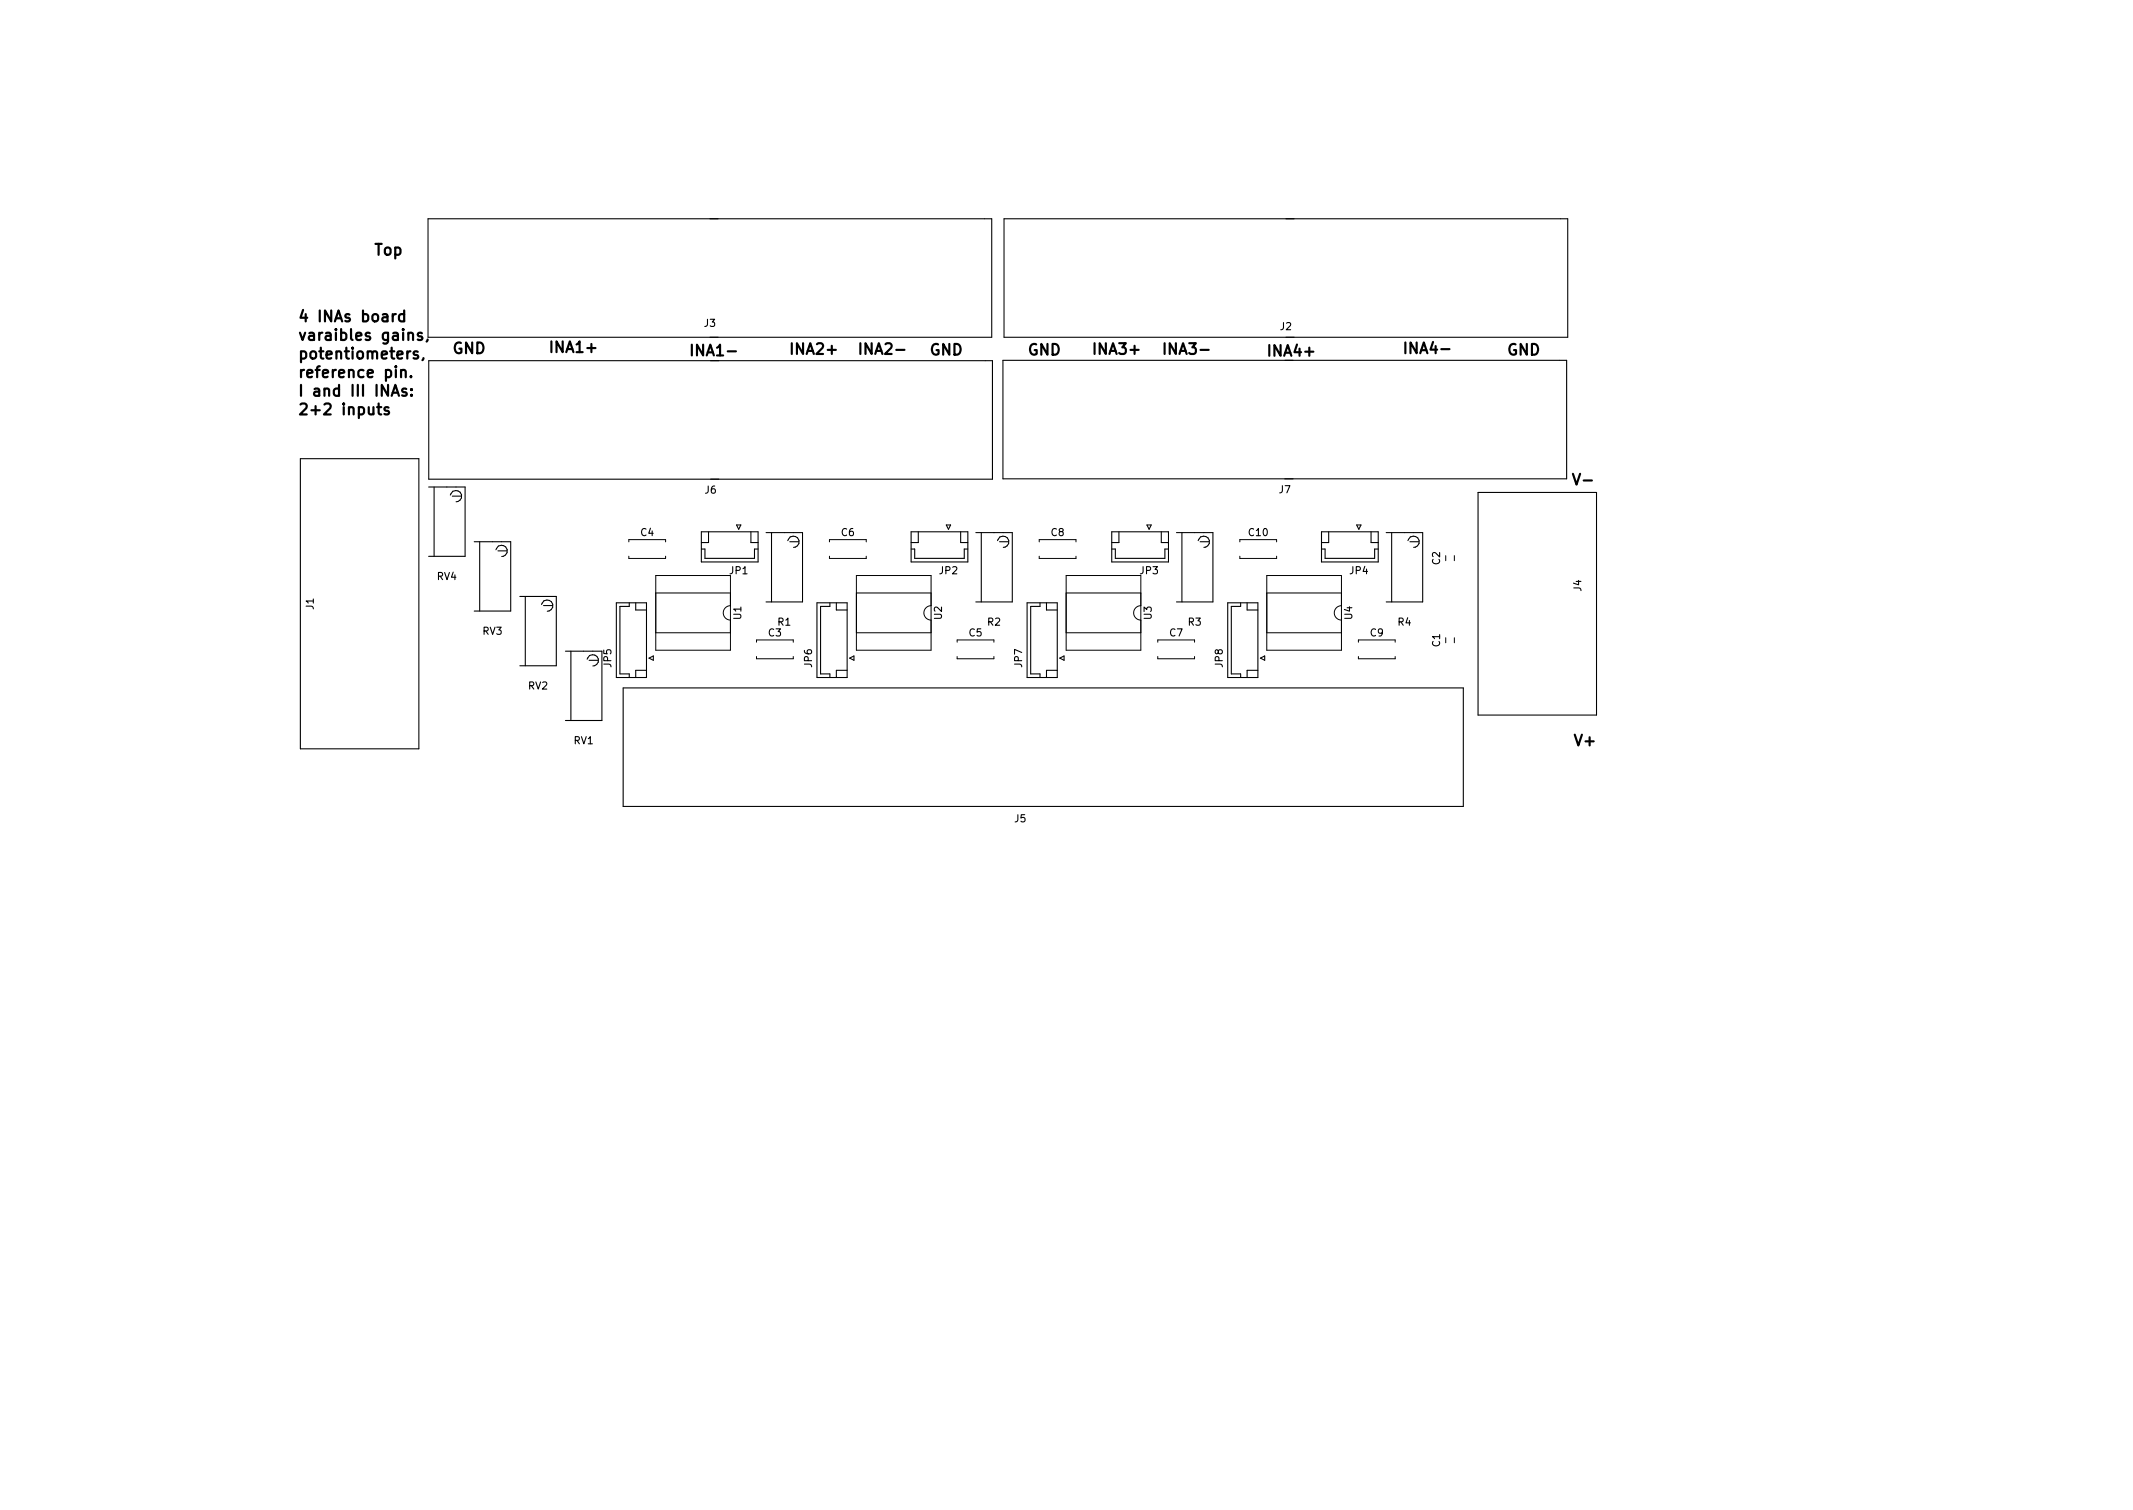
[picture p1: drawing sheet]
<svg xmlns="http://www.w3.org/2000/svg" width="297mm" height="210mm" viewBox="0 0 297 210" stroke-linecap="round" stroke-linejoin="round" font-family="sans-serif">
<defs><g id="words">
<g font-size="2.1">
<text x="52.2" y="35.6">Top</text>
<text x="41.6" y="44.8">4 INAs board</text>
<text x="41.6" y="47.4">varaibles gains,</text>
<text x="41.6" y="50">potentiometers,</text>
<text x="41.6" y="52.6">reference pin.</text>
<text x="63" y="49.3">GND</text>
<text x="76.9" y="49.1">INA1+</text>
<text x="96.7" y="49.6">INA1-</text>
<text x="110.3" y="49.4">INA2+</text>
<text x="120.2" y="49.4">INA2-</text>
<text x="129.5" y="49.5">GND</text>
<text x="143.1" y="49.5">GND</text>
<text x="152.5" y="49.4">INA3+</text>
<text x="162.5" y="49.4">INA3-</text>
<text x="176.8" y="49.6">INA4+</text>
<text x="196.1" y="49.3">INA4-</text>
<text x="209.9" y="49.5">GND</text>
<text x="41.6" y="55.2">I and III INAs:</text>
<text x="41.6" y="57.8">2+2 inputs</text>
<text x="219.4" y="67.5">V-</text>
<text x="219.4" y="103.9">V+</text>
</g>
<g font-size="1.4">
<text x="98.1" y="45.5">J3</text>
<text x="178.3" y="46">J2</text>
<text x="98.2" y="68.7">J6</text>
<text x="178.1" y="68.7">J7</text>
<text x="89.2" y="74.6">C4</text>
<text x="117.2" y="74.6">C6</text>
<text x="146.4" y="74.6">C8</text>
<text x="173.9" y="74.6">C10</text>
<text x="60.9" y="80.8">RV4</text>
<text x="101.6" y="79.9">JP1</text>
<text x="130.8" y="79.9">JP2</text>
<text x="158.8" y="79.9">JP3</text>
<text x="188" y="79.9">JP4</text>
<text x="200.5" y="78.6" transform="rotate(-90 200.5 78.6)">C2</text>
<text x="220.2" y="82.3" transform="rotate(-90 220.2 82.3)">J4</text>
<text x="43.7" y="84.8" transform="rotate(-90 43.7 84.8)">J1</text>
<text x="67.2" y="88.4">RV3</text>
<text x="103.2" y="86.2" transform="rotate(-90 103.2 86.2)">U1</text>
<text x="107" y="88.6">C3</text>
<text x="108.3" y="87.1">R1</text>
<text x="131.2" y="86.2" transform="rotate(-90 131.2 86.2)">U2</text>
<text x="135" y="88.6">C5</text>
<text x="137.5" y="87.1">R2</text>
<text x="160.4" y="86.2" transform="rotate(-90 160.4 86.2)">U3</text>
<text x="162.9" y="88.6">C7</text>
<text x="165.5" y="87.1">R3</text>
<text x="188.3" y="86.2" transform="rotate(-90 188.3 86.2)">U4</text>
<text x="190.8" y="88.6">C9</text>
<text x="194.7" y="87.1">R4</text>
<text x="73.6" y="96">RV2</text>
<text x="85.1" y="92.9" transform="rotate(-90 85.1 92.9)">JP5</text>
<text x="113.1" y="92.9" transform="rotate(-90 113.1 92.9)">JP6</text>
<text x="142.3" y="92.9" transform="rotate(-90 142.3 92.9)">JP7</text>
<text x="170.3" y="92.9" transform="rotate(-90 170.3 92.9)">JP8</text>
<text x="200.5" y="90" transform="rotate(-90 200.5 90)">C1</text>
<text x="79.9" y="103.6">RV1</text>
<text x="141.3" y="114.5">J5</text>
</g>
</g></defs>
<g fill="none" stroke="#000" stroke-width=".3">
<path d="M52.5 56.7h.6M52.7 56.2v1.3l.1 .1 .3 .1M54.1 56.8l-.4-.1-.2 .2 .1 .2 .5 .2 .1 .1-.1 .2-.1 .1-.5-.1M54.5 55.1l.6-1.5 .5 1.5M55.9 51.7a.38 .38 0 0 1 .6 0v.8M56.3 43.8l-.4-.1-.3 .3v.5l.1 .2 .2 .1 .4-.1M56.3 43.2v1.6M56.6 54.2l-.4-.1-.2 .2 .1 .2 .5 .2v.1v.2l-.2 .1-.4-.1M57.2 52.4l.1 .1h-.1v-.1v.1M57.3 55h.1l-.1 .1-.1-.1h.1v.1M57.3 54.2h.1l-.1 .1-.1-.1h.1v.1M58.2 49l-.4-.1-.2 .2 .1 .3 .5 .1v.1v.3h-.2h-.4"/>
<path d="M58.8 46.4l-.4-.1-.2 .2v.3l.6 .1v.2v.2h-.2h-.4M59 49.9l-.2 .3M59.6 47.3l-.2 .3"/>
</g>
<g fill="none" stroke="#000" stroke-width=".15">
<path d="M59.6 30.5h78.5v16.5h-78.5zM139.8 30.5h78.5v16.5h-78.5zM59.7 50.2h78.5v16.5h-78.5zM139.7 50.2h78.5v16.5h-78.5zM41.8 63.9h16.5v40.4h-16.5zM59.7 67.8h5.1v9.7h-5.1M60.5 67.8v9.7M62.7 68.9a.79 .79 0 0 1 .9-.6 .79 .79 0 0 1 .7 .8 .79 .79 0 0 1-.8 .8M63 69.1h1.3M66 75.4h5.1v9.7h-5.1M66.8 75.4v9.7M69.1 76.5a.79 .79 0 0 1 .8-.6 .79 .79 0 0 1 .7 .8 .79 .79 0 0 1-.7 .8"/>
<path d="M69.3 76.7h1.3M97.7 74h7.9v4.2h-7.9zM97.7 76.4h.5v1.3h6.9v-1.3h.5M98.7 74v1.5h-1M102.6 73.1h.6l-.3 .6zM104.6 74v1.5h1M106.7 74.2h5.1v9.6h-5.1M107.4 74.2v9.6M109.7 75.3a.79 .79 0 0 1 .9-.7 .79 .79 0 0 1 .7 .9 .79 .79 0 0 1-.8 .7M110 75.4h1.3M126.9 74h7.9v4.2h-7.9zM126.9 76.4h.5v1.3h6.9v-1.3h.5"/>
<path d="M127.9 74v1.5h-1M131.8 73.1h.6l-.3 .6zM133.8 74v1.5h1M135.9 74.2h5.1v9.6h-5.1M136.7 74.2v9.6M138.9 75.3a.79 .79 0 0 1 .9-.7 .79 .79 0 0 1 .7 .9 .79 .79 0 0 1-.8 .7M139.2 75.4h1.3M154.8 74h7.9v4.2h-7.9zM154.8 76.4h.5v1.3h6.9v-1.3h.5M155.8 74v1.5h-1M159.7 73.1h.6l-.3 .6zM161.7 74v1.5h1"/>
<path d="M163.8 74.2h5.1v9.6h-5.1M164.6 74.2v9.6M166.9 75.3a.79 .79 0 0 1 .8-.7 .79 .79 0 0 1 .7 .9 .79 .79 0 0 1-.7 .7M167.1 75.4h1.3M184 74h7.9v4.2h-7.9zM184 76.4h.5v1.3h6.9v-1.3h.5M185 74v1.5h-1M188.9 73.1h.6l-.3 .6zM190.9 74v1.5h1M193 74.2h5.1v9.6h-5.1M193.8 74.2v9.6M196.1 75.3a.79 .79 0 0 1 .8-.7 .79 .79 0 0 1 .7 .9 .79 .79 0 0 1-.7 .7"/>
<path d="M196.3 75.4h1.3M205.8 68.6h16.5v31h-16.5zM72.4 83.1h5.1v9.6h-5.1M73.2 83.1v9.6M75.4 84.2a.79 .79 0 0 1 .9-.7 .79 .79 0 0 1 .7 .9 .79 .79 0 0 1-.8 .7M75.7 84.3h1.3M78.7 90.7h5.1v9.6h-5.1M79.5 90.7v9.6M81.8 91.8a.79 .79 0 0 1 .8-.7 .79 .79 0 0 1 .7 .9 .79 .79 0 0 1-.7 .7M82 91.9h1.3M85.8 83.9h4.2v10.4h-4.2zM86.8 95.8h117v16.5h-117z"/>
<path d="M87.6 83.9v.5h-1.3v9.4h1.3v.5M88.5 83.9v1h1.5M90 93.3h-1.5v1M90.4 91.6l.6-.3v.6zM113.8 83.9h4.2v10.4h-4.2zM115.6 83.9v.5h-1.3v9.4h1.3v.5M116.5 83.9v1h1.5M118 93.3h-1.5v1M118.3 91.6l.6-.3v.6zM143 83.9h4.2v10.4h-4.2zM144.8 83.9v.5h-1.3v9.4h1.3v.5M145.7 83.9v1h1.5"/>
<path d="M147.2 93.3h-1.5v1M147.6 91.6l.6-.3v.6zM171 83.9h4.2v10.4h-4.2zM172.8 83.9v.5h-1.3v9.4h1.3v.5M173.7 83.9v1h1.5M175.2 93.3h-1.5v1M175.5 91.6l.6-.3v.6z"/>
</g>
<g fill="none" stroke="#000" stroke-width=".14">
<path d="M87.6 75.5v-.4h5.1v.4M87.6 77.4v.4h5.1v-.4M115.5 75.5v-.4h5.1v.4M115.5 77.4v.4h5.1v-.4M144.7 75.5v-.4h5.1v.4M144.7 77.4v.4h5.1v-.4M172.7 75.5v-.4h5.1v.4M172.7 77.4v.4h5.1v-.4M201.3 77.4v.7M202.5 77.4v.7M91.3 80.1h10.4v10.4h-10.4zM91.3 82.6h10.4"/>
<path d="M91.3 88.1h10.4M101.7 84.3a1 1 0 0 0-1 1 1 1 0 0 0 1 1M105.4 89.4v-.3h5.1v.3M105.4 91.4v.3h5.1v-.3M119.3 82.6h10.4M119.3 88.1h10.4M119.3 80.1h10.4v10.4h-10.4zM129.7 84.3a1 1 0 0 0-1 1 1 1 0 0 0 1 1M133.3 89.4v-.3h5.1v.3M133.3 91.4v.3h5.1v-.3M148.5 82.6h10.4M148.5 88.1h10.4"/>
<path d="M148.5 80.1h10.4v10.4h-10.4zM158.9 84.3a1 1 0 0 0-1 1 1 1 0 0 0 1 1M161.2 89.4v-.3h5.1v.3M161.2 91.4v.3h5.1v-.3M176.4 82.6h10.4M176.4 88.1h10.4M176.4 80.1h10.4v10.4h-10.4zM186.8 84.3a1 1 0 0 0-1 1 1 1 0 0 0 1 1M189.2 89.4v-.3h5.1v.3M189.2 91.4v.3h5.1v-.3M201.3 88.8v.7M202.5 88.8v.7"/>
</g>
<use href="#words"/>
</svg>
